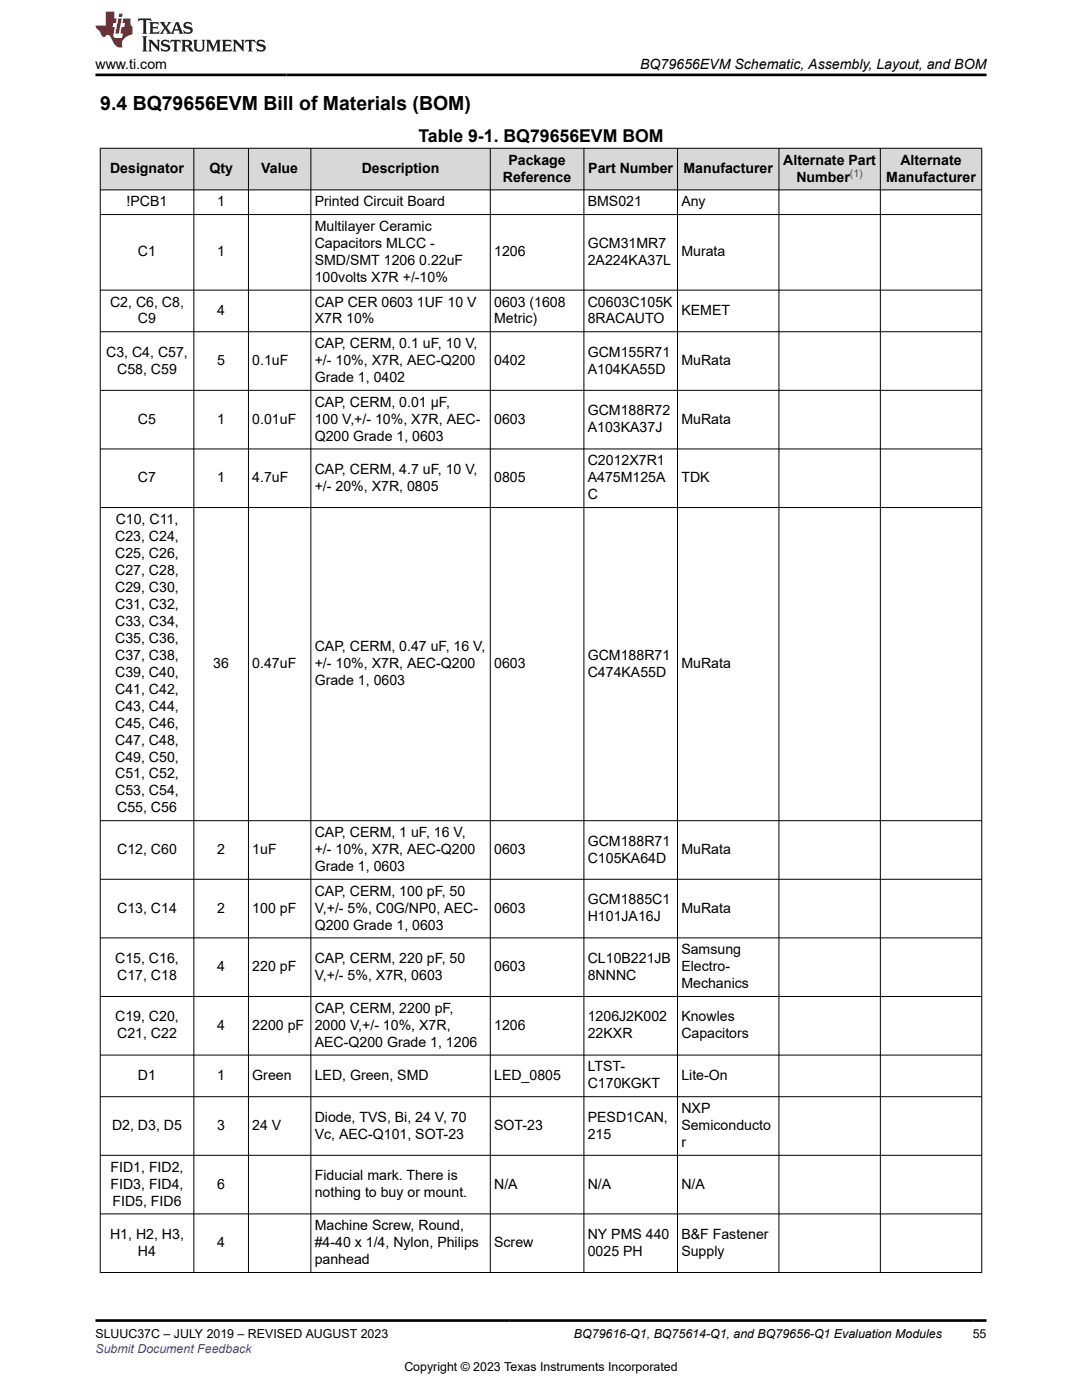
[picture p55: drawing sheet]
<svg xmlns="http://www.w3.org/2000/svg" width="216mm" height="279mm" viewBox="0 0 216 279" stroke-linecap="round" stroke-linejoin="round" font-family="sans-serif">
<defs><g id="words">
<text font-size="3.9" x="20" y="22">9.4 BQ79656EVM Bill of Materials (BOM)</text>
<text font-size="3.5" x="83.5" y="28.4">Table 9-1. BQ79656EVM BOM</text>
<g font-size="2.8">
<text x="19" y="13.8">www.ti.com</text>
<text x="127.7" y="13.8">BQ79656EVM Schematic, Assembly, Layout, and BOM</text>
<text x="22" y="34.6">Designator</text>
<text x="41.8" y="34.6">Qty</text>
<text x="52.1" y="34.6">Value</text>
<text x="72.2" y="34.6">Description</text>
<text x="101.4" y="32.9">Package</text>
<text x="117.4" y="34.6">Part Number</text>
<text x="136.4" y="34.6">Manufacturer</text>
<text x="156.3" y="32.9">Alternate Part</text>
<text x="179.7" y="32.9">Alternate</text>
<text x="25.3" y="41.2">!PCB1</text>
<text x="43.3" y="41.2">1</text>
<text x="62.8" y="41.2">Printed Circuit Board</text>
<text x="100.3" y="36.2">Reference</text>
<text x="117.3" y="41.2">BMS021</text>
<text x="136" y="41.2">Any</text>
<text x="158.9" y="36.2">Number</text>
<text x="176.8" y="36.2">Manufacturer</text>
<text x="62.8" y="46.1">Multilayer Ceramic</text>
<text x="27.5" y="51.2">C1</text>
<text x="43.3" y="51.2">1</text>
<text x="62.8" y="49.5">Capacitors MLCC -</text>
<text x="62.8" y="52.9">SMD/SMT 1206 0.22uF</text>
<text x="98.6" y="51.2">1206</text>
<text x="117.3" y="49.5">GCM31MR7</text>
<text x="117.3" y="52.9">2A224KA37L</text>
<text x="136" y="51.2">Murata</text>
<text x="62.8" y="56.3">100volts X7R +/-10%</text>
<text x="22" y="61.2">C2, C6, C8,</text>
<text x="27.5" y="64.6">C9</text>
<text x="43.3" y="62.9">4</text>
<text x="62.8" y="61.2">CAP CER 0603 1UF 10 V</text>
<text x="62.8" y="64.6">X7R 10%</text>
<text x="98.6" y="61.2">0603 (1608</text>
<text x="98.6" y="64.6">Metric)</text>
<text x="117.3" y="61.2">C0603C105K</text>
<text x="117.3" y="64.6">8RACAUTO</text>
<text x="136" y="62.9">KEMET</text>
<text x="21.2" y="71.2">C3, C4, C57,</text>
<text x="62.8" y="69.5">CAP, CERM, 0.1 uF, 10 V,</text>
<text x="117.3" y="71.2">GCM155R71</text>
<text x="23.4" y="74.6">C58, C59</text>
<text x="43.3" y="72.9">5</text>
<text x="50.3" y="72.9">0.1uF</text>
<text x="62.8" y="72.9">+/- 10%, X7R, AEC-Q200</text>
<text x="62.8" y="76.3">Grade 1, 0402</text>
<text x="98.6" y="72.9">0402</text>
<text x="117.3" y="74.6">A104KA55D</text>
<text x="136" y="72.9">MuRata</text>
<text x="62.8" y="81.2">CAP, CERM, 0.01 µF,</text>
<text x="117.3" y="82.9">GCM188R72</text>
<text x="27.5" y="84.6">C5</text>
<text x="43.3" y="84.6">1</text>
<text x="50.3" y="84.6">0.01uF</text>
<text x="62.8" y="84.6">100 V,+/- 10%, X7R, AEC-</text>
<text x="62.8" y="87.9">Q200 Grade 1, 0603</text>
<text x="98.6" y="84.6">0603</text>
<text x="117.3" y="86.3">A103KA37J</text>
<text x="136" y="84.6">MuRata</text>
<text x="62.8" y="94.6">CAP, CERM, 4.7 uF, 10 V,</text>
<text x="117.3" y="92.9">C2012X7R1</text>
<text x="27.5" y="96.3">C7</text>
<text x="43.3" y="96.3">1</text>
<text x="50.3" y="96.3">4.7uF</text>
<text x="62.8" y="98">+/- 20%, X7R, 0805</text>
<text x="98.6" y="96.3">0805</text>
<text x="117.3" y="96.3">A475M125A</text>
<text x="117.3" y="99.6">C</text>
<text x="136" y="96.3">TDK</text>
<text x="23" y="108">C23, C24,</text>
<text x="23.1" y="104.6">C10, C11,</text>
<text x="23" y="111.3">C25, C26,</text>
<text x="23" y="114.7">C27, C28,</text>
<text x="23" y="118.1">C29, C30,</text>
<text x="23" y="121.5">C31, C32,</text>
<text x="23" y="124.9">C33, C34,</text>
<text x="23" y="128.3">C35, C36,</text>
<text x="23" y="131.7">C37, C38,</text>
<text x="62.8" y="130">CAP, CERM, 0.47 uF, 16 V,</text>
<text x="117.3" y="131.7">GCM188R71</text>
<text x="23" y="135">C39, C40,</text>
<text x="42.6" y="133.4">36</text>
<text x="50.3" y="133.4">0.47uF</text>
<text x="62.8" y="133.4">+/- 10%, X7R, AEC-Q200</text>
<text x="62.8" y="136.7">Grade 1, 0603</text>
<text x="98.6" y="133.4">0603</text>
<text x="117.3" y="135">C474KA55D</text>
<text x="136" y="133.4">MuRata</text>
<text x="23" y="138.4">C41, C42,</text>
<text x="23" y="141.8">C43, C44,</text>
<text x="23" y="145.2">C45, C46,</text>
<text x="23" y="148.6">C47, C48,</text>
<text x="23" y="152">C49, C50,</text>
<text x="23" y="155.4">C51, C52,</text>
<text x="23" y="158.8">C53, C54,</text>
<text x="23.4" y="162.1">C55, C56</text>
<text x="62.8" y="167.1">CAP, CERM, 1 uF, 16 V,</text>
<text x="23.4" y="170.4">C12, C60</text>
<text x="43.3" y="170.4">2</text>
<text x="50.3" y="170.4">1uF</text>
<text x="62.8" y="170.4">+/- 10%, X7R, AEC-Q200</text>
<text x="62.8" y="173.8">Grade 1, 0603</text>
<text x="98.6" y="170.4">0603</text>
<text x="117.3" y="168.8">GCM188R71</text>
<text x="117.3" y="172.1">C105KA64D</text>
<text x="136" y="170.4">MuRata</text>
<text x="62.8" y="178.8">CAP, CERM, 100 pF, 50</text>
<text x="23.4" y="182.1">C13, C14</text>
<text x="43.3" y="182.1">2</text>
<text x="50.3" y="182.1">100 pF</text>
<text x="62.8" y="182.1">V,+/- 5%, C0G/NP0, AEC-</text>
<text x="62.8" y="185.5">Q200 Grade 1, 0603</text>
<text x="98.6" y="182.1">0603</text>
<text x="117.3" y="180.4">GCM1885C1</text>
<text x="117.3" y="183.8">H101JA16J</text>
<text x="136" y="182.1">MuRata</text>
<text x="136" y="190.4">Samsung</text>
<text x="23" y="192.1">C15, C16,</text>
<text x="23.4" y="195.5">C17, C18</text>
<text x="43.3" y="193.8">4</text>
<text x="50.3" y="193.8">220 pF</text>
<text x="62.8" y="192.1">CAP, CERM, 220 pF, 50</text>
<text x="62.8" y="195.5">V,+/- 5%, X7R, 0603</text>
<text x="98.6" y="193.8">0603</text>
<text x="117.3" y="192.1">CL10B221JB</text>
<text x="117.3" y="195.5">8NNNC</text>
<text x="136" y="193.8">Electro-</text>
<text x="136" y="197.2">Mechanics</text>
<text x="23" y="203.8">C19, C20,</text>
<text x="62.8" y="202.1">CAP, CERM, 2200 pF,</text>
<text x="117.3" y="203.8">1206J2K002</text>
<text x="136" y="203.8">Knowles</text>
<text x="23.4" y="207.2">C21, C22</text>
<text x="43.3" y="205.5">4</text>
<text x="50.3" y="205.5">2200 pF</text>
<text x="62.8" y="205.5">2000 V,+/- 10%, X7R,</text>
<text x="62.8" y="208.9">AEC-Q200 Grade 1, 1206</text>
<text x="98.6" y="205.5">1206</text>
<text x="117.3" y="207.2">22KXR</text>
<text x="136" y="207.2">Capacitors</text>
<text x="27.5" y="215.5">D1</text>
<text x="43.3" y="215.5">1</text>
<text x="50.3" y="215.5">Green</text>
<text x="62.8" y="215.5">LED, Green, SMD</text>
<text x="98.6" y="215.5">LED_0805</text>
<text x="117.3" y="213.8">LTST-</text>
<text x="136" y="215.5">Lite-On</text>
<text x="117.3" y="217.2">C170KGKT</text>
<text x="22.4" y="225.5">D2, D3, D5</text>
<text x="43.3" y="225.5">3</text>
<text x="50.3" y="225.5">24 V</text>
<text x="62.8" y="223.8">Diode, TVS, Bi, 24 V, 70</text>
<text x="62.8" y="227.2">Vc, AEC-Q101, SOT-23</text>
<text x="98.6" y="225.5">SOT-23</text>
<text x="117.3" y="223.8">PESD1CAN,</text>
<text x="117.3" y="227.2">215</text>
<text x="136" y="222.1">NXP</text>
<text x="136" y="225.5">Semiconducto</text>
<text x="22" y="233.8">FID1, FID2,</text>
<text x="136" y="228.9">r</text>
<text x="22" y="237.2">FID3, FID4,</text>
<text x="43.3" y="237.2">6</text>
<text x="62.8" y="235.5">Fiducial mark. There is</text>
<text x="62.8" y="238.9">nothing to buy or mount.</text>
<text x="98.6" y="237.2">N/A</text>
<text x="117.3" y="237.2">N/A</text>
<text x="136" y="237.2">N/A</text>
<text x="22.4" y="240.6">FID5, FID6</text>
<text x="62.8" y="245.5">Machine Screw, Round,</text>
<text x="22" y="247.2">H1, H2, H3,</text>
<text x="27.5" y="250.6">H4</text>
<text x="43.3" y="248.9">4</text>
<text x="62.8" y="248.9">#4-40 x 1/4, Nylon, Philips</text>
<text x="98.6" y="248.9">Screw</text>
<text x="117.3" y="247.2">NY PMS 440</text>
<text x="117.3" y="250.6">0025 PH</text>
<text x="136" y="247.2">B&amp;F Fastener</text>
<text x="136" y="250.6">Supply</text>
<text x="62.8" y="252.3">panhead</text>
</g>
<g font-size="2.5">
<text x="19" y="267.1">SLUUC37C – JULY 2019 – REVISED AUGUST 2023</text>
<text x="114.5" y="267.1">BQ79616-Q1, BQ75614-Q1, and BQ79656-Q1 Evaluation Modules</text>
<text x="194.1" y="267.1">55</text>
<text x="80.7" y="273.5">Copyright © 2023 Texas Instruments Incorporated</text>
</g>
<text font-size="2.5" fill="#00f" x="19" y="270">Submit Document Feedback</text>
<text font-size="2.1" fill="#00f" x="169.6" y="35.3">(1)</text>
</g></defs>
<g fill="#d8d8d8">
<path d="M20 29.6h175.9v8.3h-175.9z" fill-rule="evenodd"/>
<path d="M20.1 29.7h18.5v8.1h-18.5z" fill-rule="evenodd"/>
<path d="M38.7 29.7h10.8v8.1h-10.8z" fill-rule="evenodd"/>
<path d="M49.6 29.7h12.4v8.1h-12.4z" fill-rule="evenodd"/>
<path d="M62.1 29.7h35.7v8.1h-35.7z" fill-rule="evenodd"/>
<path d="M97.9 29.7h18.5v8.1h-18.5z" fill-rule="evenodd"/>
<path d="M116.6 29.7h18.5v8.1h-18.5z" fill-rule="evenodd"/>
<path d="M135.3 29.7h20.1v8.1h-20.1z" fill-rule="evenodd"/>
<path d="M155.5 29.7h20.1v8.1h-20.1z" fill-rule="evenodd"/>
<path d="M175.7 29.7h20.1v8.1h-20.1z" fill-rule="evenodd"/>
</g>
<g fill="none" stroke="#000" stroke-width=".2">
<path d="M19.9 29.6h176.1M19.9 37.9h176.1M20 29.5v224.5M38.7 29.5v224.5M49.6 29.5v224.5M62 29.5v224.5M97.8 29.5v224.5M116.5 29.5v224.5M135.2 29.5v224.5M155.4 29.5v224.5M175.7 29.5v224.5M195.9 29.5v224.5"/>
<path d="M19.9 42.8h176.1M19.9 57.9h176.1M19.9 66.2h176.1M19.9 77.9h176.1M19.9 89.6h176.1M19.9 101.3h176.1M19.9 163.8h176.1M19.9 175.5h176.1M19.9 187.2h176.1M19.9 198.9h176.1M19.9 210.6h176.1M19.9 218.9h176.1"/>
<path d="M19.9 230.6h176.1M19.9 242.3h176.1M19.9 254h176.1"/>
</g>
<path d="M27.7 3.7l-.2 .6 .5-.3h.6v.2v2.2l-.2 .3h1l-.2-.3v-2.2v-.2h.5l.5 .3-.1-.6zM29.8 4.4l.2 .4v1.6l-.2 .3h1.9l.1-.6a1.08 1.08 0 0 1-1.3 .2v-.6h.6l.4 .1v-.6l-.4 .2h-.6v-.6l.2-.1a1 1 0 0 1 1 .3l-.1-.6zM31.8 4.4l1 1.2-1 1.1h.9l-.2-.2 .4-.7 .5 .7-.2 .2h1.6l-.2-.2 .1-.4h1l.1 .4-.1 .2h.9l-.2-.3-.8-2h-.5l-1 2.2-.8-1.1 .9-1.1h-.8l.2 .2-.5 .7-.3-.7 .1-.2zM35.2 4.8l.4 1h-.8zM36.8 4.6a.65 .65 0 0 0-.2 .7 .65 .65 0 0 0 .6 .4l.7 .2 .1 .2a.79 .79 0 0 1-.7 .4 .79 .79 0 0 1-.7-.5l.1 .7 .2-.1a.93 .93 0 0 0 1.1 .1 .93 .93 0 0 0 .4-.9 1.46 1.46 0 0 0-1.2-.6l-.1-.4a1.09 1.09 0 0 1 1.2 .2l-.2-.6-.1 .1-.6-.1zM28.4 7.2l.2 .4v2.3l-.2 .4h1l-.2-.4v-2.3l.2-.4zM29.6 7.9l.2 .4v1.6l-.2 .4h.8l-.3-.4v-1.4l1.7 1.8v-2l.2-.4h-.8l.2 .3 .1 1.1-1.2-1.4zM32.3 8.1a.65 .65 0 0 0-.2 .7 .65 .65 0 0 0 .7 .4l.6 .2 .1 .3a.79 .79 0 0 1-.7 .3 .79 .79 0 0 1-.7-.5l.1 .8 .2-.1a.93 .93 0 0 0 1.1 0 .93 .93 0 0 0 .4-.9 1.46 1.46 0 0 0-1.2-.6l-.1-.4a1.09 1.09 0 0 1 1.2 .2l-.2-.6-.1 .1-.6-.1zM34.1 7.9l-.1 .7a.63 .63 0 0 1 .7-.4l.1 1.7-.3 .4h1l-.2-.4v-1.7a.66 .66 0 0 1 .8 .4l-.1-.7zM36.2 7.9l.2 .4v1.6l-.2 .4h.9l-.2-.2v-.8l.5 .1 .1 .1a.79 .79 0 0 0 1.2 .7l-1-1a.61 .61 0 0 0 .6-.6 .61 .61 0 0 0-.5-.6zM36.9 8.3l.2-.1a.47 .47 0 0 1 .5 .1 .47 .47 0 0 1 .1 .5l-.2 .2h-.6zM38.5 7.9l.2 .3a2.27 2.27 0 0 0 .4 1.9 1.04 1.04 0 0 0 1.7-.6v-1.3l.2-.3h-.8l.2 .4v1.2a.6 .6 0 0 1-.6 .5 .6 .6 0 0 1-.6-.5v-1.2l.3-.4zM41.1 7.9l.2 .4v1.6l-.2 .4h.7l-.2-.4v-1.5l.9 1.9 .8-1.9v1.5l-.2 .4h1l-.3-.4v-1.6l.3-.4h-.8l-.7 1.6-.7-1.6zM44.3 7.9l.2 .4v1.6l-.2 .4h1.9l.1-.6a1.09 1.09 0 0 1-1.3 .1v-.6h.6l.4 .2v-.7l-.4 .2h-.6v-.5l.2-.2a1.01 1.01 0 0 1 1 .3l-.1-.6zM46.4 7.9l.3 .4v1.6l-.3 .4h.8l-.2-.4v-1.4l1.6 1.8v-2l.2-.4h-.7l.2 .3v1.1l-1.2-1.4zM49 7.9l-.1 .7a.63 .63 0 0 1 .8-.4v1.7l-.3 .4h1l-.2-.4v-1.7a.66 .66 0 0 1 .8 .4l-.1-.7zM51.4 8.1a.65 .65 0 0 0-.2 .7 .65 .65 0 0 0 .6 .4l.6 .2 .2 .3a.79 .79 0 0 1-.8 .3 .79 .79 0 0 1-.6-.5l.1 .8 .2-.1a.93 .93 0 0 0 1 0 .93 .93 0 0 0 .5-.9 1.46 1.46 0 0 0-1.3-.6l-.1-.4a1.09 1.09 0 0 1 1.3 .2l-.2-.6-.2 .1-.5-.1z" fill="#231f20"/>
<path d="M21.1 2.3v2.8h-2.1l.1 .4 .9 .9a.95 .95 0 0 0 .9 .9 .59 .59 0 0 1 .6-.3 .59 .59 0 0 1 .5 .3l.4 .8a1.59 1.59 0 0 0 2.1 1.3 1.61 1.61 0 0 1 1-2.2l1-.4-.1-1.4a1.59 1.59 0 0 1-.4-1.7h-1.4l-.2 .9h.5l-.1 .8h-.5l-.2 1v.3h.4l-.2 .9h-.6a.73 .73 0 0 1-1.1-.6l.3-1.6h-.5l.2-.8h.5l.2-.9h-.5v-1.4zM23.6 3.7l-.6 3h.7l.6-3zM23.8 2.7l-.1 .7h.7l.1-.7z" fill="#ed1c24"/>
<path d="M19 15h177.8M19 263.5h177.8" fill="none" stroke="#000" stroke-width=".53"/>
<use href="#words"/>
</svg>
